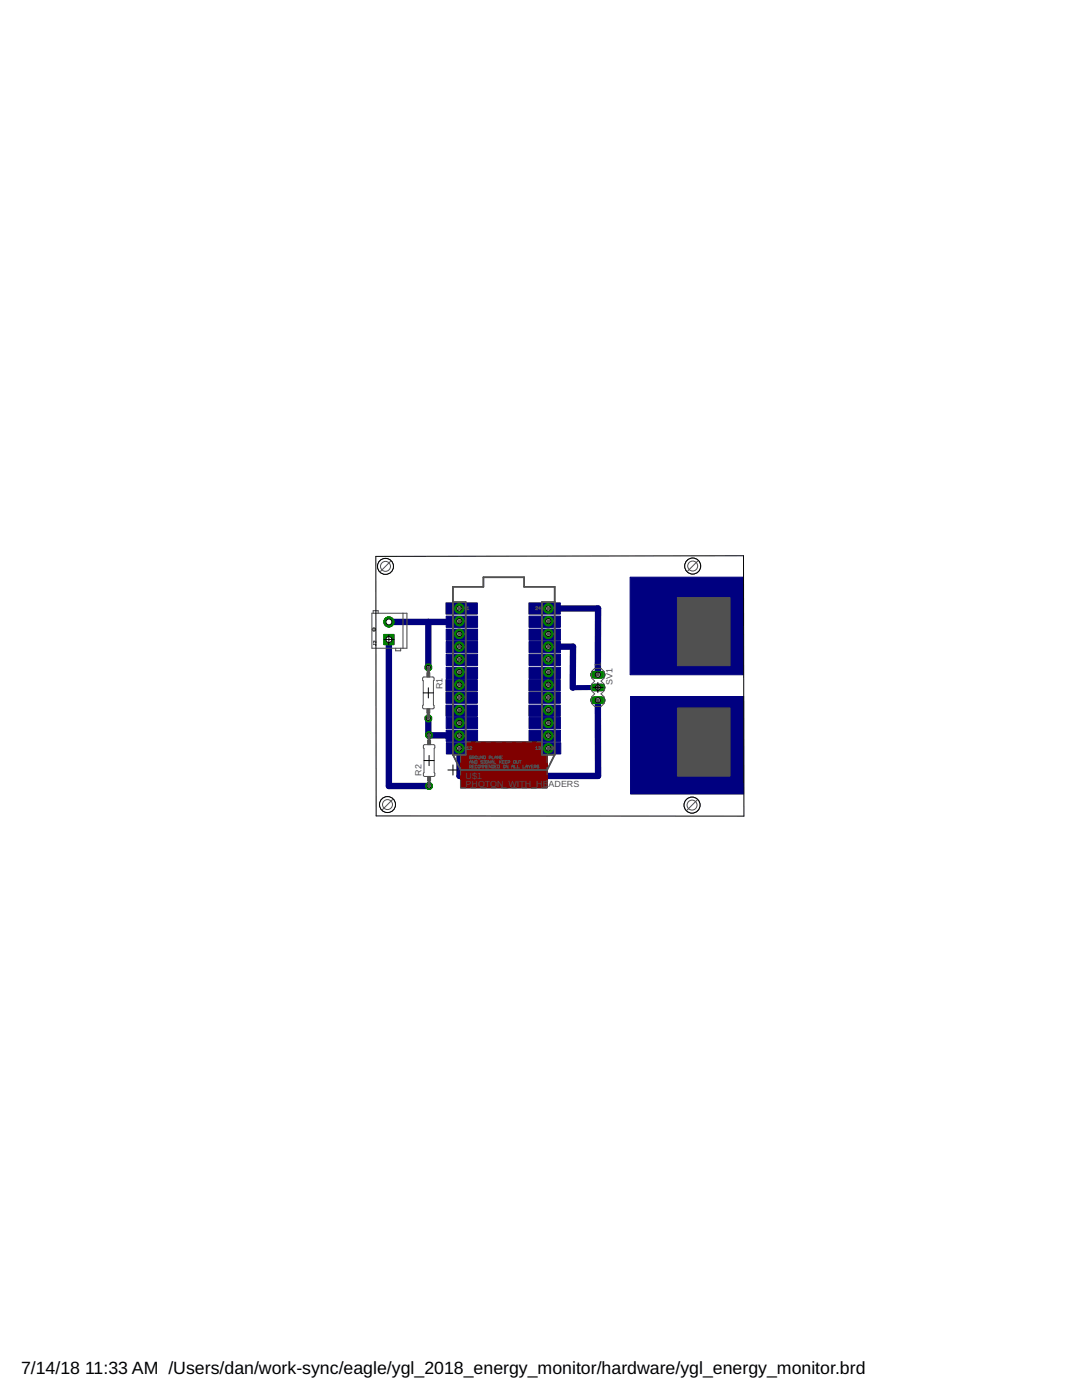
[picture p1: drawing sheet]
<svg xmlns="http://www.w3.org/2000/svg" width="216mm" height="279mm" viewBox="0 0 216 279" stroke-linecap="round" stroke-linejoin="round" font-family="sans-serif">
<defs><g id="words">
<g font-size="3.5">
<text x="4.2" y="274.2">7/14/18</text>
<text x="17" y="274.2">11:33 AM /Users/dan/work-sync/eagle/ygl_2018_energy_monitor/hardware/ygl_energy_monitor.brd</text>
</g>
<g font-size="1.8" fill="#505050">
<text x="88.3" y="137.5" transform="rotate(-90 88.3 137.5)">R1</text>
<text x="119.9" y="133.1" transform="rotate(-90 119.9 133.1)">1</text>
<text x="122.2" y="136.8" transform="rotate(-90 122.2 136.8)">SV1</text>
<text x="84.1" y="154.8" transform="rotate(-90 84.1 154.8)">R2</text>
<text x="92.9" y="155.4">U$1</text>
<text x="92.9" y="157">PHOTON_WITH_HE</text>
<text x="109.5" y="157">ADERS</text>
</g>
</g></defs>
<g fill="#000080" stroke="#000080" stroke-width=".2">
<path d="M92.9 148.1h15.2v2.5h-15.2z"/>
<path d="M91.9 150.6h17.3v6.6h-17.3z"/>
<path d="M89 120.3h6.2v2.3h-6.2z"/>
<path d="M89 123h6.3v2.2h-6.3z"/>
<path d="M89 125.5h6.3v2.3h-6.3z"/>
<path d="M89 128h6.3v2.3h-6.3z"/>
<path d="M89 130.6h6.3v2.2h-6.3z"/>
<path d="M89 133.2h6.3v2.2h-6.3z"/>
<path d="M89 135.6h6.2v2.3h-6.2z"/>
<path d="M89 138.1h6.2v2.3h-6.2z"/>
<path d="M89 140.7h6.2v2.3h-6.2z"/>
<path d="M89 143.2h6.3v2.2h-6.3z"/>
<path d="M89 145.7h6.3v2.3h-6.3z"/>
<path d="M89.1 148.2h6.2v2.3h-6.2z"/>
<path d="M105.5 120.3h6.3v2.3h-6.3z"/>
<path d="M105.6 123h6.2v2.2h-6.2z"/>
<path d="M105.6 125.5h6.2v2.3h-6.2z"/>
<path d="M105.6 128h6.2v2.3h-6.2z"/>
<path d="M105.6 130.6h6.2v2.2h-6.2z"/>
<path d="M105.6 133.2h6.2v2.2h-6.2z"/>
<path d="M105.5 135.6h6.3v2.3h-6.3z"/>
<path d="M105.5 138.1h6.3v2.3h-6.3z"/>
<path d="M105.5 140.7h6.3v2.3h-6.3z"/>
<path d="M105.6 143.2h6.2v2.2h-6.2z"/>
<path d="M105.6 145.7h6.2v2.3h-6.2z"/>
<path d="M105.6 148.2h6.3v2.3h-6.3z"/>
<path d="M75.8 113.3h.2v.1h-.2z"/>
<path d="M125.7 115.2h22.6v19.5h-22.6z"/>
<path d="M125.8 139h22.6v19.5h-22.6z"/>
</g>
<path d="M91.7 124v.1M109.4 121.4v.2M85.5 146.7l.1 .1" fill="none" stroke="#000080" stroke-width=".61"/>
<path d="M77.6 124.1h14.1M77.6 127.6v29.3h8M85.5 124.1v9.1M109.4 121.4h9.9v13.3M109.4 129.1h4.9v8.1M119.3 139.7v15.2h-27.6v-5.5M85.5 143.4v3.3M85.6 146.8h6.1" fill="none" stroke="#000080" stroke-width="1.3"/>
<path d="M109.6 128.9l.1 .7M91.7 146.6v.2" fill="none" stroke="#000080" stroke-width=".42"/>
<path d="M119.3 137.2h-5" fill="none" stroke="#000080" stroke-width="1"/>
<path d="M91.7 149.4h.1" fill="none" stroke="#000080" stroke-width=".51"/>
<circle cx="91.7" cy="121.4" r=".93" fill="#008000" stroke="#008000" stroke-width=".2"/>
<circle cx="91.7" cy="121.4" r=".51" fill="#fff" stroke="#000" stroke-width=".2"/>
<circle cx="91.7" cy="124" r=".93" fill="#008000" stroke="#008000" stroke-width=".2"/>
<circle cx="91.7" cy="124" r=".51" fill="#fff" stroke="#000" stroke-width=".2"/>
<circle cx="91.7" cy="126.5" r=".93" fill="#008000" stroke="#008000" stroke-width=".2"/>
<circle cx="91.7" cy="126.5" r=".51" fill="#fff" stroke="#000" stroke-width=".2"/>
<circle cx="91.7" cy="129.1" r=".93" fill="#008000" stroke="#008000" stroke-width=".2"/>
<circle cx="91.7" cy="129.1" r=".51" fill="#fff" stroke="#000" stroke-width=".2"/>
<circle cx="91.7" cy="131.6" r=".93" fill="#008000" stroke="#008000" stroke-width=".2"/>
<circle cx="91.7" cy="131.6" r=".51" fill="#fff" stroke="#000" stroke-width=".2"/>
<circle cx="91.7" cy="134.1" r=".93" fill="#008000" stroke="#008000" stroke-width=".2"/>
<circle cx="91.7" cy="134.1" r=".51" fill="#fff" stroke="#000" stroke-width=".2"/>
<circle cx="91.7" cy="136.7" r=".93" fill="#008000" stroke="#008000" stroke-width=".2"/>
<circle cx="91.7" cy="136.7" r=".51" fill="#fff" stroke="#000" stroke-width=".2"/>
<circle cx="91.7" cy="139.2" r=".93" fill="#008000" stroke="#008000" stroke-width=".2"/>
<circle cx="91.7" cy="139.2" r=".51" fill="#fff" stroke="#000" stroke-width=".2"/>
<circle cx="91.7" cy="141.7" r=".93" fill="#008000" stroke="#008000" stroke-width=".2"/>
<circle cx="91.7" cy="141.7" r=".51" fill="#fff" stroke="#000" stroke-width=".2"/>
<circle cx="91.7" cy="144.3" r=".93" fill="#008000" stroke="#008000" stroke-width=".2"/>
<circle cx="91.7" cy="144.3" r=".51" fill="#fff" stroke="#000" stroke-width=".2"/>
<circle cx="91.7" cy="146.8" r=".93" fill="#008000" stroke="#008000" stroke-width=".2"/>
<circle cx="91.7" cy="146.8" r=".51" fill="#fff" stroke="#000" stroke-width=".2"/>
<circle cx="91.7" cy="149.4" r=".93" fill="#008000" stroke="#008000" stroke-width=".2"/>
<circle cx="91.7" cy="149.4" r=".51" fill="#fff" stroke="#000" stroke-width=".2"/>
<circle cx="109.4" cy="149.4" r=".93" fill="#008000" stroke="#008000" stroke-width=".2"/>
<circle cx="109.4" cy="149.4" r=".51" fill="#fff" stroke="#000" stroke-width=".2"/>
<circle cx="109.4" cy="146.8" r=".93" fill="#008000" stroke="#008000" stroke-width=".2"/>
<circle cx="109.4" cy="146.8" r=".51" fill="#fff" stroke="#000" stroke-width=".2"/>
<circle cx="109.4" cy="144.3" r=".93" fill="#008000" stroke="#008000" stroke-width=".2"/>
<circle cx="109.4" cy="144.3" r=".51" fill="#fff" stroke="#000" stroke-width=".2"/>
<circle cx="109.4" cy="141.7" r=".93" fill="#008000" stroke="#008000" stroke-width=".2"/>
<circle cx="109.4" cy="141.7" r=".51" fill="#fff" stroke="#000" stroke-width=".2"/>
<circle cx="109.4" cy="139.2" r=".93" fill="#008000" stroke="#008000" stroke-width=".2"/>
<circle cx="109.4" cy="139.2" r=".51" fill="#fff" stroke="#000" stroke-width=".2"/>
<circle cx="109.4" cy="136.7" r=".93" fill="#008000" stroke="#008000" stroke-width=".2"/>
<circle cx="109.4" cy="136.7" r=".51" fill="#fff" stroke="#000" stroke-width=".2"/>
<circle cx="109.4" cy="134.1" r=".93" fill="#008000" stroke="#008000" stroke-width=".2"/>
<circle cx="109.4" cy="134.1" r=".51" fill="#fff" stroke="#000" stroke-width=".2"/>
<circle cx="109.4" cy="131.6" r=".93" fill="#008000" stroke="#008000" stroke-width=".2"/>
<circle cx="109.4" cy="131.6" r=".51" fill="#fff" stroke="#000" stroke-width=".2"/>
<circle cx="109.4" cy="129.1" r=".93" fill="#008000" stroke="#008000" stroke-width=".2"/>
<circle cx="109.4" cy="129.1" r=".51" fill="#fff" stroke="#000" stroke-width=".2"/>
<circle cx="109.4" cy="126.5" r=".93" fill="#008000" stroke="#008000" stroke-width=".2"/>
<circle cx="109.4" cy="126.5" r=".51" fill="#fff" stroke="#000" stroke-width=".2"/>
<circle cx="109.4" cy="124" r=".93" fill="#008000" stroke="#008000" stroke-width=".2"/>
<circle cx="109.4" cy="124" r=".51" fill="#fff" stroke="#000" stroke-width=".2"/>
<circle cx="109.4" cy="121.4" r=".93" fill="#008000" stroke="#008000" stroke-width=".2"/>
<circle cx="109.4" cy="121.4" r=".51" fill="#fff" stroke="#000" stroke-width=".2"/>
<path d="M76.6 126.6h2v2.1h-2z" fill="#008000" stroke="#008000" stroke-width=".2"/>
<circle cx="77.6" cy="127.6" r=".59" fill="#fff" stroke="#000" stroke-width=".2"/>
<circle cx="77.6" cy="124.1" r="1.02" fill="#008000" stroke="#008000" stroke-width=".2"/>
<circle cx="77.6" cy="124.1" r=".59" fill="#fff" stroke="#000" stroke-width=".2"/>
<circle cx="85.6" cy="156.9" r=".71" fill="#008000" stroke="#008000" stroke-width=".2"/>
<circle cx="85.6" cy="156.9" r=".4" fill="#fff" stroke="#000" stroke-width=".2"/>
<circle cx="85.6" cy="146.7" r=".71" fill="#008000" stroke="#008000" stroke-width=".2"/>
<circle cx="85.6" cy="146.7" r=".4" fill="#fff" stroke="#000" stroke-width=".2"/>
<circle cx="85.5" cy="133.2" r=".71" fill="#008000" stroke="#008000" stroke-width=".2"/>
<circle cx="85.5" cy="133.2" r=".4" fill="#fff" stroke="#000" stroke-width=".2"/>
<circle cx="85.5" cy="143.4" r=".71" fill="#008000" stroke="#008000" stroke-width=".2"/>
<circle cx="85.5" cy="143.4" r=".4" fill="#fff" stroke="#000" stroke-width=".2"/>
<path d="M118.5 134.7h1.6" fill="none" stroke="#008000" stroke-width="1.5"/>
<circle cx="119.3" cy="134.7" r=".51" fill="#fff" stroke="#000" stroke-width=".2"/>
<path d="M118.5 137.2h1.6" fill="none" stroke="#008000" stroke-width="1.5"/>
<circle cx="119.3" cy="137.2" r=".51" fill="#fff" stroke="#000" stroke-width=".2"/>
<path d="M118.5 139.7h1.6" fill="none" stroke="#008000" stroke-width="1.5"/>
<circle cx="119.3" cy="139.7" r=".51" fill="#fff" stroke="#000" stroke-width=".2"/>
<circle cx="91.7" cy="121.4" r=".93" fill="#008000" stroke="#008000" stroke-width=".2"/>
<circle cx="91.7" cy="121.4" r=".51" fill="#fff" stroke="#000" stroke-width=".2"/>
<circle cx="91.7" cy="124" r=".93" fill="#008000" stroke="#008000" stroke-width=".2"/>
<circle cx="91.7" cy="124" r=".51" fill="#fff" stroke="#000" stroke-width=".2"/>
<circle cx="91.7" cy="126.5" r=".93" fill="#008000" stroke="#008000" stroke-width=".2"/>
<circle cx="91.7" cy="126.5" r=".51" fill="#fff" stroke="#000" stroke-width=".2"/>
<circle cx="91.7" cy="129.1" r=".93" fill="#008000" stroke="#008000" stroke-width=".2"/>
<circle cx="91.7" cy="129.1" r=".51" fill="#fff" stroke="#000" stroke-width=".2"/>
<circle cx="91.7" cy="131.6" r=".93" fill="#008000" stroke="#008000" stroke-width=".2"/>
<circle cx="91.7" cy="131.6" r=".51" fill="#fff" stroke="#000" stroke-width=".2"/>
<circle cx="91.7" cy="134.1" r=".93" fill="#008000" stroke="#008000" stroke-width=".2"/>
<circle cx="91.7" cy="134.1" r=".51" fill="#fff" stroke="#000" stroke-width=".2"/>
<circle cx="91.7" cy="136.7" r=".93" fill="#008000" stroke="#008000" stroke-width=".2"/>
<circle cx="91.7" cy="136.7" r=".51" fill="#fff" stroke="#000" stroke-width=".2"/>
<circle cx="91.7" cy="139.2" r=".93" fill="#008000" stroke="#008000" stroke-width=".2"/>
<circle cx="91.7" cy="139.2" r=".51" fill="#fff" stroke="#000" stroke-width=".2"/>
<circle cx="91.7" cy="141.7" r=".93" fill="#008000" stroke="#008000" stroke-width=".2"/>
<circle cx="91.7" cy="141.7" r=".51" fill="#fff" stroke="#000" stroke-width=".2"/>
<circle cx="91.7" cy="144.3" r=".93" fill="#008000" stroke="#008000" stroke-width=".2"/>
<circle cx="91.7" cy="144.3" r=".51" fill="#fff" stroke="#000" stroke-width=".2"/>
<circle cx="91.7" cy="146.8" r=".93" fill="#008000" stroke="#008000" stroke-width=".2"/>
<circle cx="91.7" cy="146.8" r=".51" fill="#fff" stroke="#000" stroke-width=".2"/>
<circle cx="91.7" cy="149.4" r=".93" fill="#008000" stroke="#008000" stroke-width=".2"/>
<circle cx="91.7" cy="149.4" r=".51" fill="#fff" stroke="#000" stroke-width=".2"/>
<circle cx="109.4" cy="149.4" r=".93" fill="#008000" stroke="#008000" stroke-width=".2"/>
<circle cx="109.4" cy="149.4" r=".51" fill="#fff" stroke="#000" stroke-width=".2"/>
<circle cx="109.4" cy="146.8" r=".93" fill="#008000" stroke="#008000" stroke-width=".2"/>
<circle cx="109.4" cy="146.8" r=".51" fill="#fff" stroke="#000" stroke-width=".2"/>
<circle cx="109.4" cy="144.3" r=".93" fill="#008000" stroke="#008000" stroke-width=".2"/>
<circle cx="109.4" cy="144.3" r=".51" fill="#fff" stroke="#000" stroke-width=".2"/>
<circle cx="109.4" cy="141.7" r=".93" fill="#008000" stroke="#008000" stroke-width=".2"/>
<circle cx="109.4" cy="141.7" r=".51" fill="#fff" stroke="#000" stroke-width=".2"/>
<circle cx="109.4" cy="139.2" r=".93" fill="#008000" stroke="#008000" stroke-width=".2"/>
<circle cx="109.4" cy="139.2" r=".51" fill="#fff" stroke="#000" stroke-width=".2"/>
<circle cx="109.4" cy="136.7" r=".93" fill="#008000" stroke="#008000" stroke-width=".2"/>
<circle cx="109.4" cy="136.7" r=".51" fill="#fff" stroke="#000" stroke-width=".2"/>
<circle cx="109.4" cy="134.1" r=".93" fill="#008000" stroke="#008000" stroke-width=".2"/>
<circle cx="109.4" cy="134.1" r=".51" fill="#fff" stroke="#000" stroke-width=".2"/>
<circle cx="109.4" cy="131.6" r=".93" fill="#008000" stroke="#008000" stroke-width=".2"/>
<circle cx="109.4" cy="131.6" r=".51" fill="#fff" stroke="#000" stroke-width=".2"/>
<circle cx="109.4" cy="129.1" r=".93" fill="#008000" stroke="#008000" stroke-width=".2"/>
<circle cx="109.4" cy="129.1" r=".51" fill="#fff" stroke="#000" stroke-width=".2"/>
<circle cx="109.4" cy="126.5" r=".93" fill="#008000" stroke="#008000" stroke-width=".2"/>
<circle cx="109.4" cy="126.5" r=".51" fill="#fff" stroke="#000" stroke-width=".2"/>
<circle cx="109.4" cy="124" r=".93" fill="#008000" stroke="#008000" stroke-width=".2"/>
<circle cx="109.4" cy="124" r=".51" fill="#fff" stroke="#000" stroke-width=".2"/>
<circle cx="109.4" cy="121.4" r=".93" fill="#008000" stroke="#008000" stroke-width=".2"/>
<circle cx="109.4" cy="121.4" r=".51" fill="#fff" stroke="#000" stroke-width=".2"/>
<path d="M76.6 126.6h2v2.1h-2z" fill="#008000" stroke="#008000" stroke-width=".2"/>
<circle cx="77.6" cy="127.6" r=".59" fill="#fff" stroke="#000" stroke-width=".2"/>
<circle cx="77.6" cy="124.1" r="1.02" fill="#008000" stroke="#008000" stroke-width=".2"/>
<circle cx="77.6" cy="124.1" r=".59" fill="#fff" stroke="#000" stroke-width=".2"/>
<circle cx="85.6" cy="156.9" r=".71" fill="#008000" stroke="#008000" stroke-width=".2"/>
<circle cx="85.6" cy="156.9" r=".4" fill="#fff" stroke="#000" stroke-width=".2"/>
<circle cx="85.6" cy="146.7" r=".71" fill="#008000" stroke="#008000" stroke-width=".2"/>
<circle cx="85.6" cy="146.7" r=".4" fill="#fff" stroke="#000" stroke-width=".2"/>
<circle cx="85.5" cy="133.2" r=".71" fill="#008000" stroke="#008000" stroke-width=".2"/>
<circle cx="85.5" cy="133.2" r=".4" fill="#fff" stroke="#000" stroke-width=".2"/>
<circle cx="85.5" cy="143.4" r=".71" fill="#008000" stroke="#008000" stroke-width=".2"/>
<circle cx="85.5" cy="143.4" r=".4" fill="#fff" stroke="#000" stroke-width=".2"/>
<path d="M118.5 134.7h1.6" fill="none" stroke="#008000" stroke-width="1.5"/>
<circle cx="119.3" cy="134.7" r=".51" fill="#fff" stroke="#000" stroke-width=".2"/>
<path d="M118.5 137.2h1.6" fill="none" stroke="#008000" stroke-width="1.5"/>
<circle cx="119.3" cy="137.2" r=".51" fill="#fff" stroke="#000" stroke-width=".2"/>
<path d="M118.5 139.7h1.6" fill="none" stroke="#008000" stroke-width="1.5"/>
<circle cx="119.3" cy="139.7" r=".51" fill="#fff" stroke="#000" stroke-width=".2"/>
<g fill="#800000" stroke="#800000" stroke-width=".2">
<path d="M91.9 150.6h17.3v6.6h-17.3z"/>
<path d="M92.9 148.1h15.2v2.5h-15.2z"/>
</g>
<path d="M90.4 120.2h2.5v30.4h-2.5M110.7 120.2h-2.6v30.4h2.6M90.4 150.6v-33.5h6.1v-1.9h8.1v1.9h6.1v33.5M90.4 150.6l1.5 3.1h17.3l1.5-3.1" fill="none" stroke="#505050" stroke-width=".32"/>
<path d="M74.2 122.4h7v7h-7zM74.5 122.4v-.5h1v.5M79 129.4v.5h.9v-.5M80.4 122.4v7" fill="none" stroke="#505050" stroke-width=".21"/>
<g fill="none" stroke="#505050" stroke-width=".2">
<path d="M74.5 128.6h.4v.2M74.5 128.5v.2M75 128v.3l-.4-.3v.3M84.4 135.2l2-.1 .2 .2-.1 5.4 .1 .5-.1 .2-1.9 .1-.3-.2zM93.2 121.3l.2-.2v.6M93.2 121.7h.4M106.9 121.2l.3-.1 .1 .2-.4 .4h.4M107.8 121.4h-.3l.2-.3v.6M118 134l.7-.6h1.2l.7 .6v1.3l-.7 .6 .7 .7v1.2l-.7 .7 .7 .6v1.3l-.7 .6h-1.2l-.7-.6v-1.3l.7-.6-.7-.7v-1.2l.7-.7-.7-.6zM84.6 148.7l1.9-.1 .2 .2-.1 5.4 .2 .5-.2 .2-1.9 .1-.2-.2zM91.9 153.2v1.5M91.9 155.7v1.5h1"/>
<path d="M92.9 149.9v.7h-1v1.5M93.2 149.6h.4M93.2 149.2l.2-.2v.6M93.7 152.3v-.3l.2-.2 .2 .2v.3M93.7 153.1l.4-.1-.1-.3h-.3v.6M93.7 152.1h.4M93.7 149.1l.2-.1 .2 .1-.4 .5h.4M93.9 153.1l.2 .2M93.9 157.2h1.1M93.9 148.1h-1v.7M94.1 151h-.4v.3l.3 .1 .1-.2h-.2M94.3 151.2h.2l.1-.2-.3-.1v.5"/>
<path d="M94.3 153h.1M94.4 151.2l.2 .2M94.6 151.8v.5l-.3-.5v.5M94.6 152.7h-.3v.6h.3M94.8 151.8l.4 .1-.1 .4h-.3zM94.9 150.9l.3 .1-.1 .4-.3-.1zM94.9 148.1h1.1M95.2 152.8l-.1-.1-.3 .1 .1 .5 .3-.1M95.4 150.9l.1 .5 .3-.1v-.4M95.4 152.8l.1-.1 .3 .1-.1 .5-.3-.1zM95.9 153.3v-.6l.2 .2 .2-.2v.6M95.9 157.2h1.1"/>
<path d="M96.3 150.9v.5l-.4-.5v.5M96.3 151.9h-.4l.4 .4h-.4M96.5 150.9l.4 .1-.1 .4h-.3zM96.5 153.3v-.6l.2 .2 .2-.2v.6M96.5 152.3h.2M96.5 151.8h.2M96.6 151.8v.5M97 148.1h1M97.1 153h.2M97.2 151.9h-.3l.1 .4h.2v-.2h-.1M97.4 152.7h-.3v.6h.3M97.6 151.2h.3l.1-.2-.4-.1v.5"/>
<path d="M97.8 151.8v.5l-.4-.5v.5M98 157.2h1M98 152.7v.6l-.4-.6v.6M98 152.3v-.3l.2-.2 .2 .2v.3M98 152.1h.4M98.2 150.9v.5h.4M98.2 152.7l.4 .1-.1 .5h-.3zM98.6 151.8v.5h.3M98.7 151.2h.4M98.7 151.4v-.3l.2-.2 .2 .2v.3M98.7 153h.2M99 148.1h1"/>
<path d="M99.1 152.7h-.4v.6h.4M99.3 152.7l.4 .1-.1 .5h-.3zM99.7 150.9v.5l-.4-.5v.5M99.7 151.8v.5M99.8 152.1l.3 .2M99.9 151.2h.2M100 157.2h1M100.1 151.8l-.4 .4M100.2 150.9h-.3v.5h.3M100.2 152.1h.2M100.5 152.7l.3 .1-.1 .5-.3-.1zM100.6 151.8h-.4v.5h.4"/>
<path d="M100.8 152.1h.2M101 148.1h1.1M101.2 151.8h-.4v.5h.4M101.4 152.2l.3-.1-.1-.3h-.2v.5M101.4 152.7v.6l-.4-.6v.6M102 157.2h1.1M102.1 153.3v-.4l.2-.2 .2 .2v.4M102.1 153h.4M102.5 151.9h.4l-.1 .4h-.3zM102.7 152.7v.6h.3M103 151.8l.1 .5h.3v-.5M103.1 148.1h1"/>
<path d="M103.2 152.7v.6h.4M103.6 151.8h.4M103.8 151.8v.5M104.1 157.2h1M104.4 152.7v.6h.3M104.9 153h.4M104.9 153.3v-.4l.2-.2 .2 .2v.4M105.1 148.1h1M105.5 152.7l.2 .3M105.7 153v.3M105.9 152.7l-.2 .3M106 153h.2"/>
<path d="M106.1 157.2h1M106.4 152.7h-.4v.6h.4M106.6 153.1h.3l.1-.3-.4-.1v.6M106.8 153.1l.2 .2M106.9 149.6h.4M106.9 149.2l.2-.2v.6M107.1 148.1h1v.7M107.5 149.1l.2-.1v.3M107.5 152.8l-.2-.1-.1 .2 .2 .1 .1 .2-.1 .1-.2-.1M107.7 149.3h.1M107.7 149.3v.3l-.2-.1M108.1 149.9v.7h1.1v1.5"/>
<path d="M109.2 155.7v1.5h-1.1M109.2 153.2v1.5M109.4 149.2l.2-.2v.6M109.4 149.6h.4M110 149.1l.3-.1v.3M110.2 149.3h.1M110.3 149.3v.3l-.3-.1"/>
</g>
<g fill="#505050" stroke="#505050" stroke-width=".2">
<path d="M85.3 147.8h.6v.8h-.6z"/>
<path d="M85.3 155h.6v.8h-.6z"/>
<path d="M85.2 141.5h.6v.8h-.6z"/>
<path d="M85.2 134.3h.6v.8h-.6z"/>
<path d="M91.4 136.4h.5v.5h-.5z"/>
<path d="M91.4 133.9h.5v.5h-.5z"/>
<path d="M91.4 131.3h.5v.5h-.5z"/>
<path d="M91.4 128.8h.5v.5h-.5z"/>
<path d="M91.4 126.3h.5v.5h-.5z"/>
<path d="M91.4 123.7h.5v.5h-.5z"/>
<path d="M91.4 121.2h.5v.5h-.5z"/>
<path d="M91.4 138.9h.5v.5h-.5z"/>
<path d="M91.4 141.5h.5v.5h-.5z"/>
<path d="M91.4 144h.5v.5h-.5z"/>
<path d="M91.4 146.6h.5v.5h-.5z"/>
<path d="M91.4 149.1h.5v.5h-.5z"/>
<path d="M109.2 133.9h.5v.5h-.5z"/>
<path d="M109.2 136.4h.5v.5h-.5z"/>
<path d="M109.2 138.9h.5v.5h-.5z"/>
<path d="M109.2 141.5h.5v.5h-.5z"/>
<path d="M109.2 144h.5v.5h-.5z"/>
<path d="M109.2 146.6h.5v.5h-.5z"/>
<path d="M109.2 149.1h.5v.5h-.5z"/>
<path d="M109.2 131.3h.5v.5h-.5z"/>
<path d="M109.2 128.8h.5v.5h-.5z"/>
<path d="M109.2 126.3h.5v.5h-.5z"/>
<path d="M109.2 123.7h.5v.5h-.5z"/>
<path d="M109.2 121.2h.5v.5h-.5z"/>
<path d="M119 136.9h.5v.6h-.5z"/>
<path d="M119 134.4h.5v.5h-.5z"/>
<path d="M119 139.5h.5v.5h-.5z"/>
</g>
<path d="M74.3 125.5a.35 .35 0 0 1 .6 0 .35 .35 0 0 1-.2 .5 .35 .35 0 0 1-.4-.4h.1a.22 .22 0 0 1 .2-.2 .22 .22 0 0 1 .2 .3 .22 .22 0 0 1-.3 .1l-.2-.2z" fill-rule="evenodd" fill="#505050" stroke="#505050" stroke-width=".2"/>
<path d="M85.5 133.2v1M85.5 142.3v1.1M85.6 146.7v1M85.6 155.9v1" fill="none" stroke="#505050" stroke-width=".61"/>
<g fill="none" stroke="#000" stroke-width=".2">
<path d="M75 111l73.4-.1v52l-73.3-.1zM76.6 127.6h2M77.6 126.6v2.1M84.5 138.3h2M85.5 137.3v2M118.3 137.2h2M119.3 136.2v2M84.6 151.8h2M85.6 150.8v2M89.4 153.7h2M90.4 152.7v2"/>
<circle cx="76.9" cy="113" r="1.59"/>
</g>
<path d="M109.6 128.9l-.2 .2" fill="none" stroke="#808000" stroke-width=".2"/>
<circle cx="76.9" cy="113" r="1.59" fill="#fff" stroke="#000" stroke-width=".2"/>
<circle cx="77.3" cy="160.6" r="1.59" fill="none" stroke="#000" stroke-width=".2"/>
<circle cx="77.3" cy="160.6" r="1.59" fill="#fff" stroke="#000" stroke-width=".2"/>
<circle cx="138.1" cy="160.7" r="1.59" fill="none" stroke="#000" stroke-width=".2"/>
<circle cx="138.1" cy="160.7" r="1.59" fill="#fff" stroke="#000" stroke-width=".2"/>
<circle cx="138.2" cy="113" r="1.59" fill="none" stroke="#000" stroke-width=".2"/>
<circle cx="138.2" cy="113" r="1.59" fill="#fff" stroke="#000" stroke-width=".2"/>
<g fill="none" stroke="#505050" stroke-width=".2">
<path d="M77.9 112l-2 2M139.2 112l-2 2M78.3 159.6l-2 2M139.1 159.7l-2 2"/>
<circle cx="76.9" cy="113" r=".99"/>
<circle cx="138.2" cy="113" r=".99"/>
<circle cx="77.3" cy="160.6" r=".99"/>
<circle cx="138.1" cy="160.7" r=".99"/>
</g>
<g fill="#505050" stroke="#505050" stroke-width=".2">
<path d="M135.2 119.3h10.5v13.5h-10.5z"/>
<path d="M135.2 141.3h10.5v13.6h-10.5z"/>
</g>
<use href="#words"/>
</svg>
